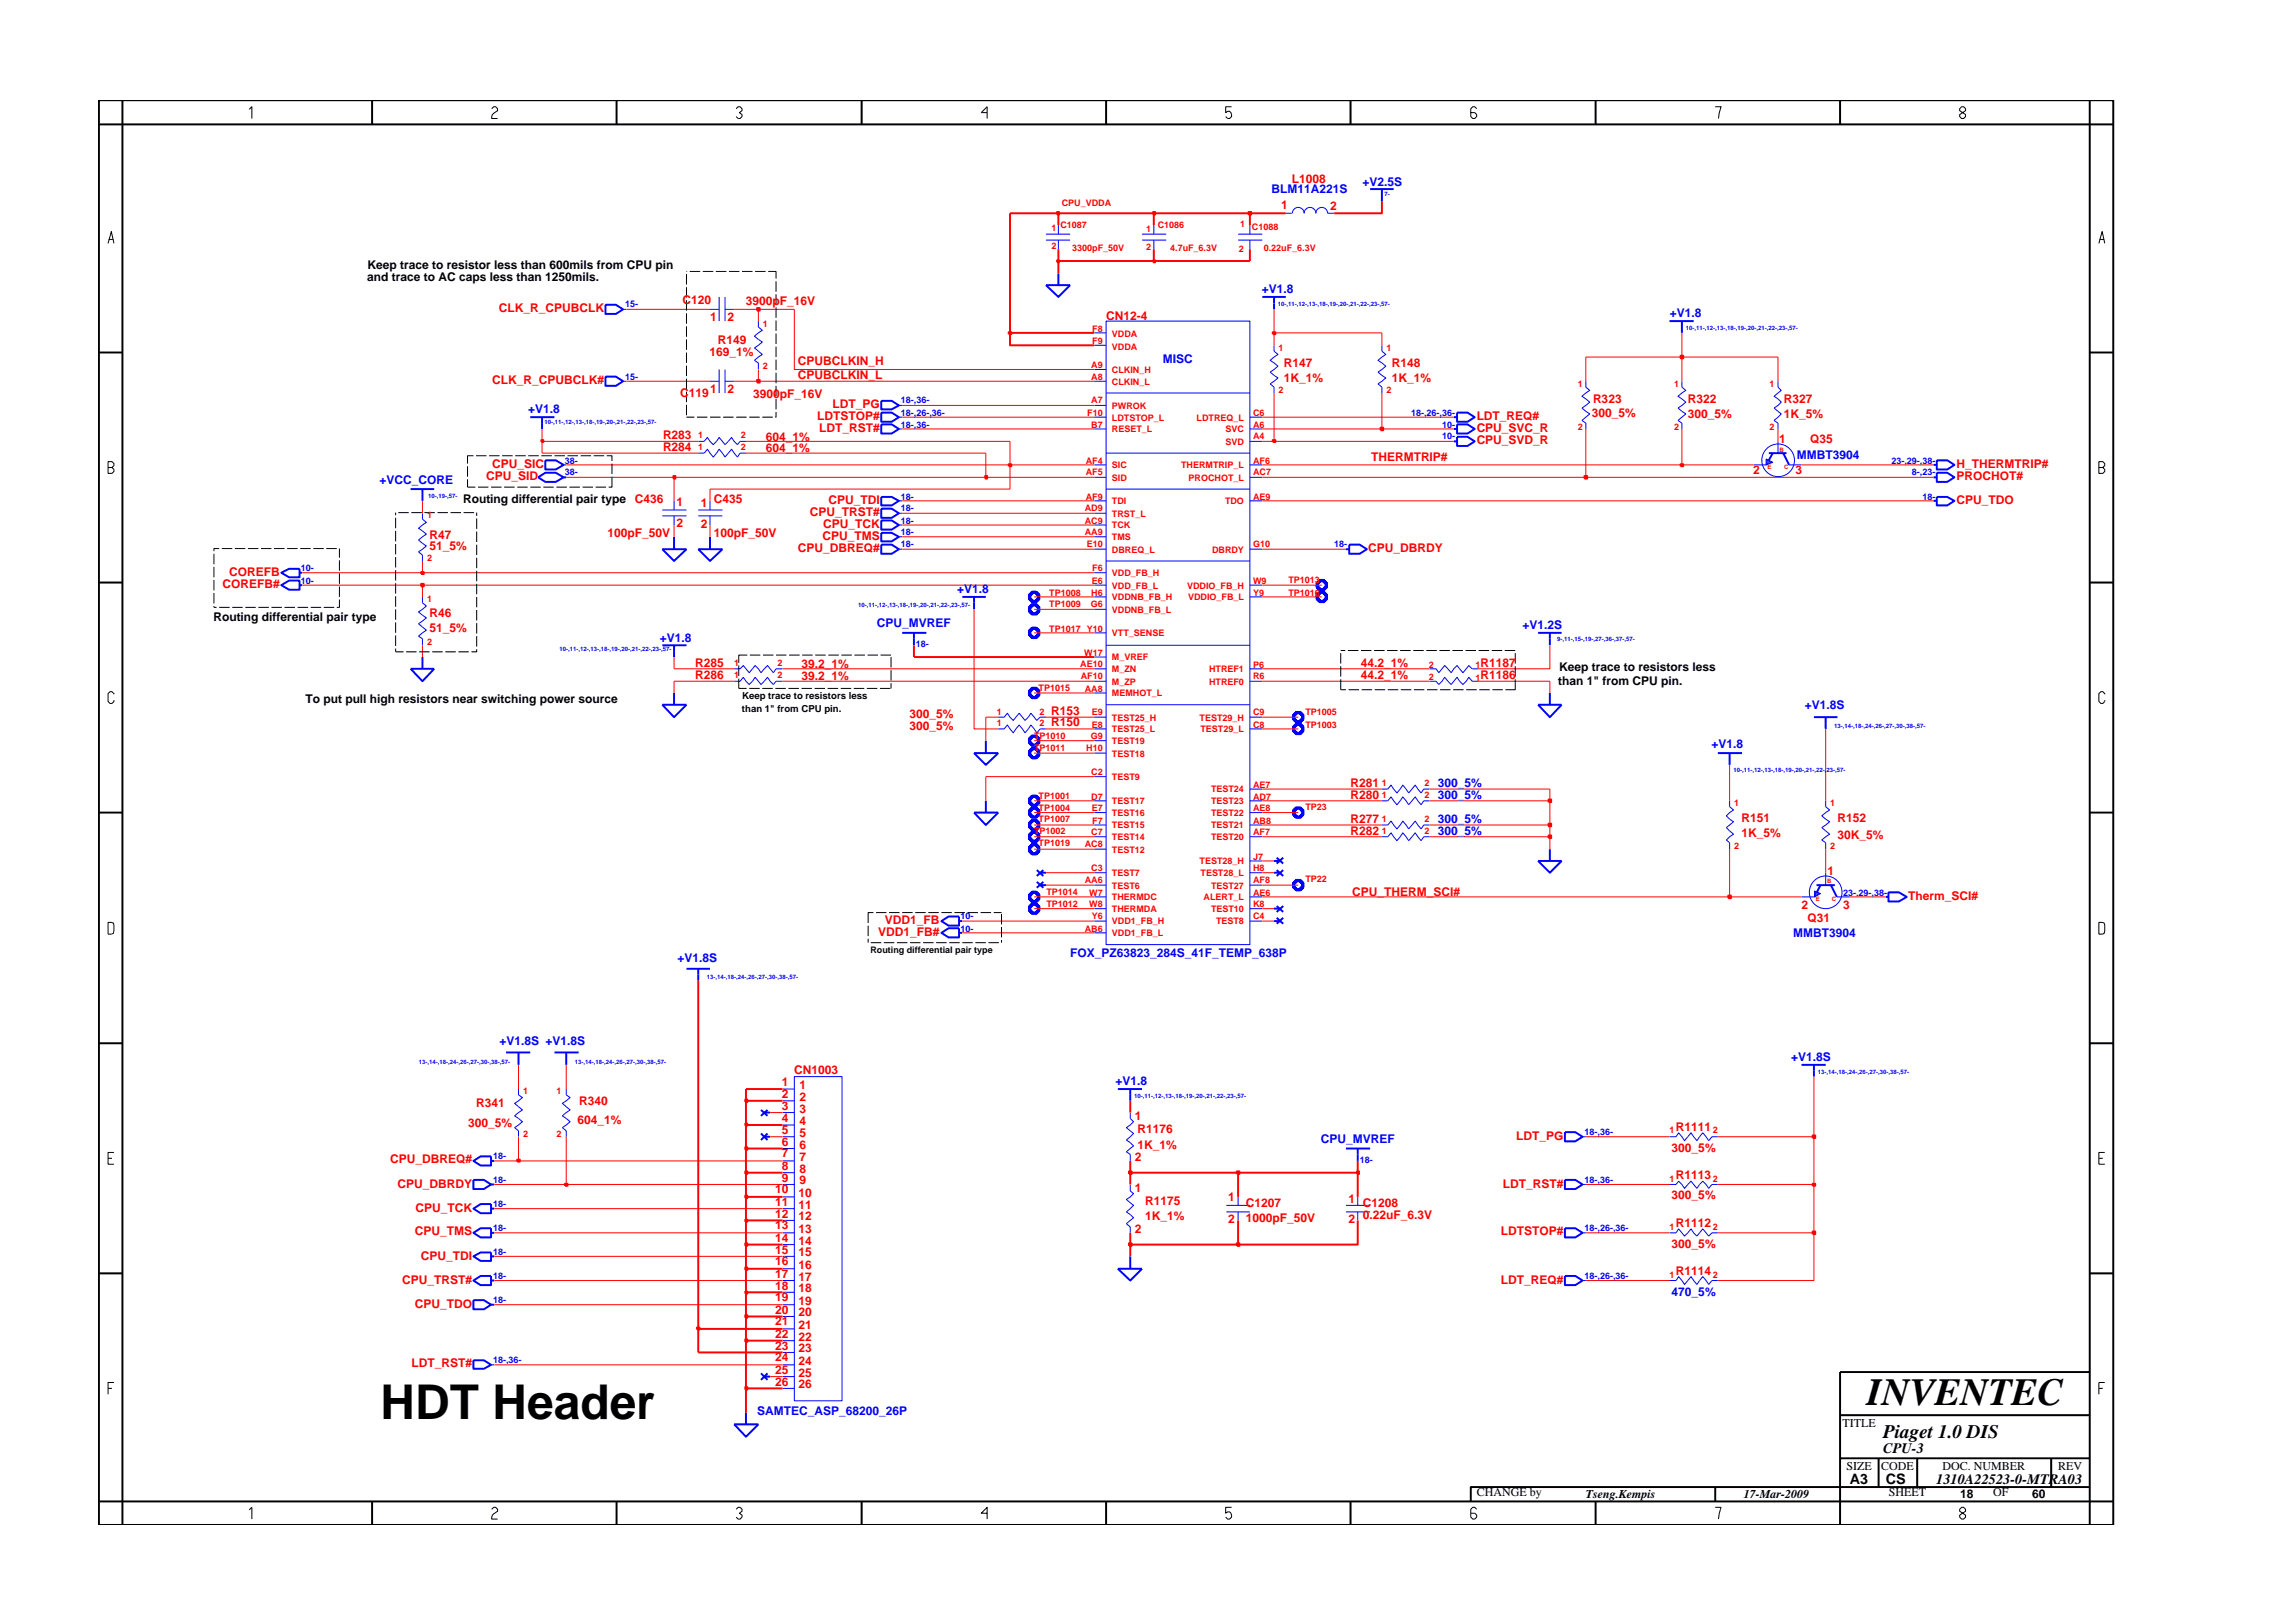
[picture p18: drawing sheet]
<svg xmlns="http://www.w3.org/2000/svg" width="297mm" height="210mm" viewBox="0 0 297 210" stroke-linecap="round" stroke-linejoin="round" font-family="sans-serif">
<defs><g id="words">
<text font-size="6.2" x="49.3" y="183.8">HDT Header</text>
<text font-size="5" x="241.8" y="182">INVENTEC</text>
<text font-size="2.5" x="244" y="186.3">Piaget 1.0 DIS</text>
<g font-size="1.9">
<text x="244" y="188.2">CPU-3</text>
<text x="239.6" y="192.2">A3</text>
<text x="244.3" y="192.3">CS</text>
<text x="250.8" y="192.2">1310A22523-0-MTRA03</text>
</g>
<g font-size="1.6" fill="#f00">
<text x="167.3" y="23.7">L1008</text>
<text x="166" y="27">1</text>
<text x="172.3" y="27.2">2</text>
<text x="64.6" y="40.4">CLK_R_CPUBCLK</text>
<text x="88.4" y="39.4">C120</text>
<text x="92" y="41.6">1</text>
<text x="94.2" y="41.6">2</text>
<text x="96.6" y="39.6">3900pF_16V</text>
<text x="143.3" y="41.4">CN12-4</text>
<text x="91.9" y="46.1">169_1%</text>
<text x="93" y="44.6">R149</text>
<text x="103.3" y="47.3">CPUBCLKIN_H</text>
<text x="166.3" y="47.5">R147</text>
<text x="180.3" y="47.5">R148</text>
<text x="63.8" y="49.8">CLK_R_CPUBCLK#</text>
<text x="88.1" y="51.5">C119</text>
<text x="92" y="50.9">1</text>
<text x="94.2" y="50.9">2</text>
<text x="97.6" y="51.6">3900pF_16V</text>
<text x="103.3" y="49.1">CPUBCLKIN_L</text>
<text x="107.9" y="52.8">LDT_PG</text>
<text x="166.3" y="49.5">1K_1%</text>
<text x="180.3" y="49.5">1K_1%</text>
<text x="206.4" y="52.2">R323</text>
<text x="218.6" y="52.2">R322</text>
<text x="231.1" y="52.2">R327</text>
<text x="85.9" y="58.4">R284</text>
<text x="85.9" y="56.9">R283</text>
<text x="99.2" y="58.6">604_1%</text>
<text x="99.2" y="57.1">604_1%</text>
<text x="105.9" y="54.5">LDTSTOP#</text>
<text x="106.1" y="56">LDT_RST#</text>
<text x="177.6" y="59.7">THERMTRIP#</text>
<text x="191.3" y="54.5">LDT_REQ#</text>
<text x="191.3" y="56">CPU_SVC_R</text>
<text x="191.3" y="57.5">CPU_SVD_R</text>
<text x="206.2" y="54">300_5%</text>
<text x="218.6" y="54.1">300_5%</text>
<text x="230.5" y="57.4">1</text>
<text x="231.1" y="54.1">1K_5%</text>
<text x="234.5" y="57.4">Q35</text>
<text x="63" y="62.2">CPU_SID</text>
<text x="63.7" y="60.6">CPU_SIC</text>
<text x="82.2" y="65.1">C436</text>
<text x="87.6" y="65.6">1</text>
<text x="90.8" y="65.7">1</text>
<text x="92.5" y="65.1">C435</text>
<text x="107.3" y="65.3">CPU_TDI</text>
<text x="227.1" y="61.4">2</text>
<text x="232.6" y="61.4">3</text>
<text x="253.4" y="65.3">CPU_TDO</text>
<text x="253.4" y="62.2">PROCHOT#</text>
<text x="253.4" y="60.6">H_THERMTRIP#</text>
<text x="55.7" y="71.2">51_5%</text>
<text x="55.7" y="69.8">R47</text>
<text x="78.7" y="69.5">100pF_50V</text>
<text x="87.6" y="68.2">2</text>
<text x="90.8" y="68.4">2</text>
<text x="92.5" y="69.5">100pF_50V</text>
<text x="103.4" y="71.5">CPU_DBREQ#</text>
<text x="104.9" y="66.8">CPU_TRST#</text>
<text x="106.6" y="70">CPU_TMS</text>
<text x="106.7" y="68.4">CPU_TCK</text>
<text x="177.2" y="71.5">CPU_DBRDY</text>
<text x="28.8" y="76.2">COREFB#</text>
<text x="29.7" y="74.6">COREFB</text>
<text x="55.7" y="80">R46</text>
<text x="55.7" y="81.9">51_5%</text>
<text x="90" y="88">R286</text>
<text x="90" y="86.5">R285</text>
<text x="103.8" y="88.1">39.2_1%</text>
<text x="103.8" y="86.6">39.2_1%</text>
<text x="176.3" y="86.4">44.2_1%</text>
<text x="176.3" y="87.9">44.2_1%</text>
<text x="191.8" y="86.4">R1187</text>
<text x="191.8" y="87.9">R1186</text>
<text x="117.8" y="94.6">300_5%</text>
<text x="117.8" y="93.1">300_5%</text>
<text x="136.2" y="94.1">R150</text>
<text x="136.2" y="92.6">R153</text>
<text x="175" y="102">R281</text>
<text x="175" y="103.5">R280</text>
<text x="175" y="106.6">R277</text>
<text x="225.6" y="106.5">R151</text>
<text x="238" y="106.5">R152</text>
<text x="175" y="108.2">R282</text>
<text x="225.6" y="108.4">1K_5%</text>
<text x="236.7" y="113.4">1</text>
<text x="238" y="108.7">30K_5%</text>
<text x="114.6" y="119.7">VDD1_FB</text>
<text x="175.2" y="116">CPU_THERM_SCI#</text>
<text x="233.4" y="117.8">2</text>
<text x="234.2" y="119.4">Q31</text>
<text x="238.8" y="117.8">3</text>
<text x="247.2" y="116.6">Therm_SCI#</text>
<text x="113.8" y="121.3">VDD1_FB#</text>
<text x="61.7" y="143.5">R341</text>
<text x="75" y="143.1">R340</text>
<text x="101.3" y="143.8">3</text>
<text x="101.3" y="142.2">2</text>
<text x="101.3" y="140.6">1</text>
<text x="102.9" y="139.1">CN1003</text>
<text x="103.6" y="142.6">2</text>
<text x="103.6" y="141.1">1</text>
<text x="60.6" y="146">300_5%</text>
<text x="74.8" y="145.7">604_1%</text>
<text x="101.3" y="145.3">4</text>
<text x="101.3" y="146.9">5</text>
<text x="101.3" y="148.4">6</text>
<text x="101.3" y="149.9">7</text>
<text x="103.6" y="144.1">3</text>
<text x="103.6" y="145.7">4</text>
<text x="103.6" y="147.3">5</text>
<text x="103.6" y="148.8">6</text>
<text x="147" y="145.1">1</text>
<text x="147.3" y="148.8">1K_1%</text>
<text x="147.3" y="146.8">R1176</text>
<text x="196.4" y="147.7">LDT_PG</text>
<text x="216.5" y="149.2">300_5%</text>
<text x="217.1" y="146.5">R1111</text>
<text x="50.5" y="150.7">CPU_DBREQ#</text>
<text x="51.5" y="153.9">CPU_DBRDY</text>
<text x="100.4" y="154.6">10</text>
<text x="101.3" y="151.6">8</text>
<text x="101.3" y="153.1">9</text>
<text x="103.5" y="155.1">10</text>
<text x="103.6" y="150.4">7</text>
<text x="103.6" y="151.9">8</text>
<text x="103.6" y="153.4">9</text>
<text x="147" y="150.4">2</text>
<text x="147" y="154.4">1</text>
<text x="159.1" y="155.6">1</text>
<text x="174.7" y="155.8">1</text>
<text x="194.7" y="153.9">LDT_RST#</text>
<text x="216.5" y="155.4">300_5%</text>
<text x="217.1" y="152.7">R1113</text>
<text x="53.7" y="160">CPU_TMS</text>
<text x="53.8" y="157">CPU_TCK</text>
<text x="100.4" y="156.2">11</text>
<text x="100.4" y="157.7">12</text>
<text x="100.4" y="159.3">13</text>
<text x="100.4" y="160.9">14</text>
<text x="103.5" y="156.6">11</text>
<text x="103.5" y="158.1">12</text>
<text x="103.5" y="159.7">13</text>
<text x="103.5" y="161.2">14</text>
<text x="147" y="159.7">2</text>
<text x="148.4" y="156.2">R1175</text>
<text x="148.4" y="158.1">1K_1%</text>
<text x="159.1" y="158.4">2</text>
<text x="161.4" y="158.2">1000pF_50V</text>
<text x="161.4" y="156.3">C1207</text>
<text x="174.7" y="158.5">2</text>
<text x="176.6" y="157.9">0.22uF_6.3V</text>
<text x="176.6" y="156.3">C1208</text>
<text x="194.4" y="160">LDTSTOP#</text>
<text x="216.5" y="161.7">300_5%</text>
<text x="217.1" y="158.9">R1112</text>
<text x="52.1" y="166.3">CPU_TRST#</text>
<text x="54.5" y="163.2">CPU_TDI</text>
<text x="100.4" y="162.4">15</text>
<text x="100.4" y="163.9">16</text>
<text x="100.4" y="165.5">17</text>
<text x="100.4" y="167.1">18</text>
<text x="103.5" y="162.8">15</text>
<text x="103.5" y="164.4">16</text>
<text x="103.5" y="165.9">17</text>
<text x="103.5" y="167.4">18</text>
<text x="194.4" y="166.3">LDT_REQ#</text>
<text x="217.1" y="165.1">R1114</text>
<text x="53.7" y="169.4">CPU_TDO</text>
<text x="100.4" y="168.6">19</text>
<text x="100.4" y="170.2">20</text>
<text x="100.4" y="171.7">21</text>
<text x="100.4" y="173.3">22</text>
<text x="103.5" y="170.5">20</text>
<text x="103.5" y="172.2">21</text>
<text x="103.5" y="173.7">22</text>
<text x="103.5" y="169">19</text>
<text x="53.3" y="177.1">LDT_RST#</text>
<text x="100.4" y="179.5">26</text>
<text x="100.4" y="174.8">23</text>
<text x="100.4" y="176.4">24</text>
<text x="100.4" y="178">25</text>
<text x="103.5" y="179.9">26</text>
<text x="103.5" y="175.2">23</text>
<text x="103.5" y="176.8">24</text>
<text x="103.5" y="178.3">25</text>
</g>
<g font-size="1.6" fill="#00f">
<text x="164.7" y="25.1">BLM11A221S</text>
<text x="176.5" y="24.1">+V2.5S</text>
<text x="163.5" y="37.9">+V1.8</text>
<text x="216.3" y="41.1">+V1.8</text>
<text x="150.7" y="47">MISC</text>
<text x="68.4" y="53.5">+V1.8</text>
<text x="232.8" y="59.5">MMBT3904</text>
<text x="49.2" y="62.7">+VCC_CORE</text>
<text x="124" y="76.8">+V1.8</text>
<text x="85.5" y="83.2">+V1.8</text>
<text x="113.6" y="81.2">CPU_MVREF</text>
<text x="197.2" y="81.5">+V1.2S</text>
<text x="233.8" y="91.9">+V1.8S</text>
<text x="186.2" y="102">300_5%</text>
<text x="221.7" y="97">+V1.8</text>
<text x="186.2" y="103.5">300_5%</text>
<text x="186.2" y="106.6">300_5%</text>
<text x="186.2" y="108.2">300_5%</text>
<text x="87.8" y="124.6">+V1.8S</text>
<text x="138.6" y="124">FOX_PZ63823_284S_41F_TEMP_638P</text>
<text x="232.3" y="121.4">MMBT3904</text>
<text x="64.7" y="135.4">+V1.8S +V1.8S</text>
<text x="232" y="137.4">+V1.8S</text>
<text x="144.5" y="140.6">+V1.8</text>
<text x="171.1" y="148">CPU_MVREF</text>
<text x="216.5" y="167.8">470_5%</text>
<text x="98.1" y="183.2">SAMTEC_ASP_68200_26P</text>
</g>
<g font-size="1.6">
<text x="47.6" y="34.8">Keep trace to resistor less than 600mils from CPU pin</text>
<text x="47.6" y="36.3">and trace to AC caps less than 1250mils.</text>
<text x="60" y="65.2">Routing differential pair type</text>
<text x="27.6" y="80.5">Routing differential pair type</text>
<text x="201.9" y="88.7">than 1&quot; from CPU pin.</text>
<text x="202" y="87">Keep trace to resistors less</text>
<text x="39.6" y="91">To put pull high resistors near switching power source</text>
<text x="238.7" y="184.8">TITLE</text>
<text x="239.2" y="190.4">SIZE</text>
<text x="243.7" y="190.4">CODE</text>
<text x="251.6" y="190.4">DOC. NUMBER</text>
<text x="266.6" y="190.4">REV</text>
<text x="191.3" y="193.9">CHANGE by</text>
<text x="205.4" y="194.1">Tseng.Kempis</text>
<text x="225.9" y="194.1">17-Mar-2009</text>
<text x="244.7" y="193.9">SHEET</text>
<text x="253.9" y="194.1">18</text>
<text x="258.2" y="193.9">OF</text>
<text x="263.3" y="194.1">60</text>
</g>
<g font-size="1.2" fill="#f00">
<text x="136.2" y="29.9">1</text>
<text x="137.4" y="29.5">C1087</text>
<text x="137.5" y="26.7">CPU_VDDA</text>
<text x="150" y="29.5">C1086</text>
<text x="160.7" y="29.4">1</text>
<text x="162.2" y="29.7">C1088</text>
<text x="136.2" y="32.3">2</text>
<text x="138.9" y="32.5">3300pF_50V</text>
<text x="148.5" y="30">1</text>
<text x="148.5" y="32.4">2</text>
<text x="151.6" y="32.5">4.7uF_6.3V</text>
<text x="160.5" y="32.7">2</text>
<text x="163.7" y="32.5">0.22uF_6.3V</text>
<text x="98.8" y="47.9">2</text>
<text x="98.8" y="42.3">1</text>
<text x="141.4" y="47.6">A9</text>
<text x="141.5" y="43">F8</text>
<text x="141.5" y="44.6">F9</text>
<text x="144" y="43.7">VDDA</text>
<text x="144" y="45.3">VDDA</text>
<text x="165.6" y="45.4">1</text>
<text x="179.6" y="45.4">1</text>
<text x="140.9" y="53.9">F10</text>
<text x="141.4" y="49.2">A8</text>
<text x="141.4" y="52.3">A7</text>
<text x="144" y="49.8">CLKIN_L</text>
<text x="144" y="48.3">CLKIN_H</text>
<text x="144" y="53">PWROK</text>
<text x="162.3" y="53.9">C6</text>
<text x="165.6" y="50.9">2</text>
<text x="179.6" y="50.9">2</text>
<text x="204.4" y="50.2">1</text>
<text x="216.9" y="50.2">1</text>
<text x="229.2" y="50.2">1</text>
<text x="90.5" y="58.3">1</text>
<text x="90.5" y="56.8">1</text>
<text x="96" y="58.3">2</text>
<text x="96" y="56.8">2</text>
<text x="141.4" y="55.4">B7</text>
<text x="144" y="54.5">LDTSTOP_L</text>
<text x="144" y="56">RESET_L</text>
<text x="155" y="54.5">LDTREQ_L</text>
<text x="158.8" y="56">SVC</text>
<text x="158.8" y="57.6">SVD</text>
<text x="162.3" y="55.4">A6</text>
<text x="162.3" y="56.9">A4</text>
<text x="204.4" y="55.7">2</text>
<text x="216.9" y="55.7">2</text>
<text x="229.2" y="55.7">2</text>
<text x="140.7" y="64.7">AF9</text>
<text x="140.7" y="60.1">AF4</text>
<text x="140.7" y="61.6">AF5</text>
<text x="144" y="65.3">TDI</text>
<text x="144" y="60.7">SIC</text>
<text x="144" y="62.3">SID</text>
<text x="153" y="60.7">THERMTRIP_L</text>
<text x="154" y="62.3">PROCHOT_L</text>
<text x="158.7" y="65.3">TDO</text>
<text x="162.3" y="60.1">AF6</text>
<text x="162.3" y="64.7">AE9</text>
<text x="162.3" y="61.6">AC7</text>
<text x="55.3" y="67.1">1</text>
<text x="140.5" y="69.4">AA9</text>
<text x="140.5" y="66.2">AD9</text>
<text x="140.5" y="67.8">AC9</text>
<text x="140.8" y="70.9">E10</text>
<text x="144" y="71.6">DBREQ_L</text>
<text x="144" y="68.5">TCK</text>
<text x="144" y="70">TMS</text>
<text x="144" y="66.9">TRST_L</text>
<text x="157" y="71.6">DBRDY</text>
<text x="162.3" y="70.9">G10</text>
<text x="55.3" y="72.7">2</text>
<text x="135.9" y="77.2">TP1008</text>
<text x="141.4" y="77.2">H6</text>
<text x="141.4" y="75.6">E6</text>
<text x="141.5" y="74">F6</text>
<text x="144" y="77.8">VDDNB_FB_H</text>
<text x="144" y="74.6">VDD_FB_H</text>
<text x="144" y="76.2">VDD_FB_L</text>
<text x="153.8" y="76.2">VDDIO_FB_H</text>
<text x="153.9" y="77.8">VDDIO_FB_L</text>
<text x="162.3" y="75.6">W9</text>
<text x="162.3" y="77.2">Y9</text>
<text x="166.9" y="75.6">TP1013</text>
<text x="166.9" y="77.2">TP1016</text>
<text x="55.3" y="78">1</text>
<text x="55.3" y="83.6">2</text>
<text x="135.9" y="78.7">TP1009</text>
<text x="135.9" y="81.8">TP1017 Y10</text>
<text x="141.3" y="78.7">G6</text>
<text x="144" y="79.4">VDDNB_FB_L</text>
<text x="144" y="82.4">VTT_SENSE</text>
<text x="95.1" y="87.8">1</text>
<text x="95.1" y="86.3">1</text>
<text x="100.7" y="87.8">2</text>
<text x="100.7" y="86.3">2</text>
<text x="134.5" y="89.5">TP1015</text>
<text x="139.9" y="86.5">AE10</text>
<text x="140" y="88">AF10</text>
<text x="140.5" y="84.9">W17</text>
<text x="140.5" y="89.6">AA8</text>
<text x="144" y="85.6">M_VREF</text>
<text x="144" y="87.1">M_ZN</text>
<text x="144" y="88.7">M_ZP</text>
<text x="156.6" y="88.7">HTREF0</text>
<text x="156.6" y="87.1">HTREF1</text>
<text x="162.3" y="88">R6</text>
<text x="162.3" y="86.5">P6</text>
<text x="185.1" y="88.1">2</text>
<text x="185.1" y="86.6">2</text>
<text x="191.2" y="88.2">1</text>
<text x="191.2" y="86.6">1</text>
<text x="129.1" y="94.1">1</text>
<text x="129.1" y="92.6">1</text>
<text x="134" y="95.8">TP1010</text>
<text x="134.7" y="94.1">2</text>
<text x="134.7" y="92.6">2</text>
<text x="141.3" y="95.8">G9</text>
<text x="141.4" y="92.7">E9</text>
<text x="141.4" y="94.3">E8</text>
<text x="144" y="90.2">MEMHOT_L</text>
<text x="144" y="93.3">TEST25_H</text>
<text x="144" y="94.9">TEST25_L</text>
<text x="155.4" y="93.3">TEST29_H</text>
<text x="155.5" y="94.9">TEST29_L</text>
<text x="162.3" y="94.3">C8</text>
<text x="162.3" y="92.7">C9</text>
<text x="169.1" y="94.3">TP1003</text>
<text x="169.1" y="92.7">TP1005</text>
<text x="134" y="97.3">TP1011</text>
<text x="140.7" y="97.3">H10</text>
<text x="141.4" y="100.4">C2</text>
<text x="144" y="101.1">TEST9</text>
<text x="144" y="98">TEST18</text>
<text x="144" y="96.4">TEST19</text>
<text x="179" y="101.8">1</text>
<text x="184.5" y="101.8">2</text>
<text x="134.5" y="103.5">TP1001</text>
<text x="134.5" y="106.5">TP1007</text>
<text x="134.5" y="105.1">TP1004</text>
<text x="141.4" y="103.6">D7</text>
<text x="141.4" y="105.1">E7</text>
<text x="141.5" y="106.7">F7</text>
<text x="144" y="107.3">TEST15</text>
<text x="144" y="105.7">TEST16</text>
<text x="144" y="104.2">TEST17</text>
<text x="156.9" y="107.3">TEST21</text>
<text x="156.9" y="105.7">TEST22</text>
<text x="156.9" y="104.2">TEST23</text>
<text x="156.9" y="102.7">TEST24</text>
<text x="162.3" y="106.7">AB8</text>
<text x="162.3" y="105.1">AE8</text>
<text x="162.3" y="103.6">AD7</text>
<text x="162.3" y="102.1">AE7</text>
<text x="169.1" y="104.9">TP23</text>
<text x="179" y="103.4">1</text>
<text x="179" y="106.5">1</text>
<text x="184.5" y="103.4">2</text>
<text x="184.5" y="106.5">2</text>
<text x="224.6" y="104.5">1</text>
<text x="237.1" y="104.5">1</text>
<text x="134" y="108.1">TP1002</text>
<text x="134.5" y="109.6">TP1019</text>
<text x="140.5" y="109.8">AC8</text>
<text x="141.4" y="112.9">C3</text>
<text x="141.4" y="108.2">C7</text>
<text x="144" y="113.5">TEST7</text>
<text x="144" y="108.8">TEST14</text>
<text x="144" y="110.4">TEST12</text>
<text x="155.4" y="112">TEST28_H</text>
<text x="155.5" y="113.5">TEST28_L</text>
<text x="156.9" y="108.8">TEST20</text>
<text x="162.3" y="111.4">J7</text>
<text x="162.3" y="112.9">H8</text>
<text x="162.3" y="108.2">AF7</text>
<text x="179" y="108.1">1</text>
<text x="184.5" y="108.1">2</text>
<text x="224.6" y="110">2</text>
<text x="237.1" y="110">2</text>
<text x="135.6" y="115.9">TP1014</text>
<text x="135.6" y="117.5">TP1012</text>
<text x="140.5" y="114.4">AA6</text>
<text x="141.1" y="117.5">W8</text>
<text x="141.1" y="116">W7</text>
<text x="141.4" y="119.1">Y6</text>
<text x="144" y="118.2">THERMDA</text>
<text x="144" y="116.6">THERMDC</text>
<text x="144" y="119.8">VDD1_FB_H</text>
<text x="144" y="115.1">TEST6</text>
<text x="155.9" y="116.6">ALERT_L</text>
<text x="156.9" y="115.1">TEST27</text>
<text x="156.9" y="118.2">TEST10</text>
<text x="157.5" y="119.8">TEST8</text>
<text x="162.3" y="116">AE6</text>
<text x="162.3" y="119.1">C4</text>
<text x="162.3" y="114.4">AF8</text>
<text x="162.3" y="117.5">K8</text>
<text x="169.1" y="114.2">TP22</text>
<text x="140.5" y="120.7">AB6</text>
<text x="144" y="121.3">VDD1_FB_L</text>
<text x="67.8" y="141.7">1</text>
<text x="72.1" y="141.7">1</text>
<text x="67.8" y="147.3">2</text>
<text x="72.1" y="147.3">2</text>
<text x="216.3" y="146.8">1</text>
<text x="221.9" y="146.8">2</text>
<text x="216.3" y="153.1">1</text>
<text x="221.9" y="153.1">2</text>
<text x="216.3" y="159.3">1</text>
<text x="221.9" y="159.3">2</text>
<text x="216.3" y="165.6">1</text>
<text x="221.9" y="165.6">2</text>
</g>
<g font-size="1.2" fill="#00f">
<text x="81" y="39.8">15-</text>
<text x="81" y="49.2">15-</text>
<text x="116.7" y="53.9">18-,26-,36-</text>
<text x="116.7" y="52.3">18-,36-</text>
<text x="182.8" y="53.9">18-,26-,36-</text>
<text x="116.7" y="55.4">18-,36-</text>
<text x="186.8" y="55.4">10-</text>
<text x="186.8" y="56.9">10-</text>
<text x="73.2" y="60.1">38-</text>
<text x="73.2" y="61.6">38-</text>
<text x="116.7" y="64.7">18-</text>
<text x="245" y="60.1">23-,29-,38-</text>
<text x="247.7" y="61.6">8-,23-</text>
<text x="249" y="64.7">18-</text>
<text x="116.7" y="70.9">18-</text>
<text x="116.7" y="67.8">18-</text>
<text x="116.7" y="69.4">18-</text>
<text x="116.7" y="66.2">18-</text>
<text x="172.8" y="70.9">18-</text>
<text x="39" y="74">10-</text>
<text x="39" y="75.6">10-</text>
<text x="118.6" y="83.9">18-</text>
<text x="124.4" y="119.1">10-</text>
<text x="238.8" y="116">23-,29-,38-</text>
<text x="124.4" y="120.7">10-</text>
<text x="205.3" y="147.1">18-,36-</text>
<text x="63.9" y="150.1">18-</text>
<text x="63.9" y="153.3">18-</text>
<text x="176.1" y="150.7">18-</text>
<text x="205.3" y="153.3">18-,36-</text>
<text x="63.9" y="159.5">18-</text>
<text x="63.9" y="156.4">18-</text>
<text x="205.3" y="159.5">18-,26-,36-</text>
<text x="63.9" y="162.6">18-</text>
<text x="63.9" y="165.7">18-</text>
<text x="205.3" y="165.7">18-,26-,36-</text>
<text x="63.9" y="168.9">18-</text>
<text x="63.9" y="176.6">18-,36-</text>
</g>
<g font-size="1.2">
<text x="96.1" y="92.3">than 1&quot; from CPU pin.</text>
<text x="96.1" y="90.5">Keep trace to resistors less</text>
<text x="112.7" y="123.5">Routing differential pair type</text>
</g>
<g font-size=".8" fill="#00f">
<text x="179.4" y="25.3">7-</text>
<text x="165.6" y="39.7">10-,11-,12-,13-,18-,19-,20-,21-,22-,23-,57-</text>
<text x="218.4" y="42.8">10-,11-,12-,13-,18-,19-,20-,21-,22-,23-,57-</text>
<text x="70.6" y="54.9">10-,11-,12-,13-,18-,19-,20-,21-,22-,23-,57-</text>
<text x="55.5" y="64.5">10-,19-,57-</text>
<text x="111.2" y="78.6">10-,11-,12-,13-,18-,19-,20-,21-,22-,23-,57-</text>
<text x="201.7" y="83.1">9-,11-,15-,19-,27-,36-,37-,57-</text>
<text x="72.5" y="84.4">10-,11-,12-,13-,18-,19-,20-,21-,22-,23-,57-</text>
<text x="237.6" y="94.3">13-,14-,18-,24-,26-,27-,30-,38-,57-</text>
<text x="224.6" y="100">10-,11-,12-,13-,18-,19-,20-,21-,22-,23-,57-</text>
<text x="91.6" y="126.9">13-,14-,18-,24-,26-,27-,30-,38-,57-</text>
<text x="54.2" y="137.8">13-,14-,18-,24-,26-,27-,30-,38-,57-</text>
<text x="74.5" y="137.8">13-,14-,18-,24-,26-,27-,30-,38-,57-</text>
<text x="146.9" y="142.3">10-,11-,12-,13-,18-,19-,20-,21-,22-,23-,57-</text>
<text x="235.5" y="139.1">13-,14-,18-,24-,26-,27-,30-,38-,57-</text>
</g>
<g font-size=".8" fill="#f00">
<text x="230.5" y="58.5">B</text>
<text x="229" y="60.8">E</text>
<text x="231.1" y="60.8">C</text>
<text x="235.2" y="116.8">E</text>
<text x="236.7" y="114.4">B</text>
<text x="237.3" y="116.8">C</text>
</g>
</g></defs>
<g fill="none" stroke="#00f" stroke-width=".13">
<path d="M80.7 40.1h.4M92 49.4h1.2M93.2 47.9v3M93.9 49.4h1.2M93.9 47.9v3M54.7 66.5v.8l.5 .4-1 .7 1 .8-1 .8 1 .7-1 .8 .5 .4v.8M116.4 69.5h.5M129.3 94.4h.8l.4-.5 .8 1 .7-1 .8 1 .7-1 .8 1 .4-.5h.8M179 103.7h.8l.4-.5 .8 1.1 .7-1.1 .8 1.1 .8-1.1 .8 1.1 .3-.6h.8M237.9 116.2h1.7"/>
<circle cx="236.5" cy="115.6" r="2.12"/>
</g>
<g fill="none" stroke="#00f" stroke-width=".25">
<path d="M78.4 39.5h1.4l.9 .6-.9 .6h-1.4zM68.7 54h3.1M70.2 54v1.6M250.9 59.6h1.4l.9 .6-.9 .6h-1.4zM114.2 69h1.3l.9 .5-.9 .6h-1.3zM250.5 60.2h.4M116.9 82h3.1M118.4 82v1.6M235 92.9h3M236.5 92.9v1.5M121.9 119.3l1-.6h1.3v1.2h-1.3zM124.2 119.3h.5"/>
<path d="M235.3 114.7h2.4M235.8 114.7l-.7 1.5M237.2 114.7l.7 1.5M121.9 120.8l1-.5h1.3v1.1h-1.3zM124.2 120.8h.5M233.4 138h3.1M235 138v1.5M61.3 159.7l1-.6h1.3v1.2h-1.3zM63.6 159.7h.4M61.3 168.4h1.4l.9 .6-.9 .6h-1.4zM63.6 169h.4"/>
</g>
<path d="M133.5 76.9l.2-.2h.5l.4 .4v.5l-.4 .3h-.5l-.3-.3v-.5zM133.5 95.5l.2-.1h.5l.4 .3v.5l-.4 .3h-.5l-.3-.3v-.5zM133.5 97.1l.2-.1h.5l.4 .3v.5l-.4 .4h-.5l-.3-.4v-.5zM167.8 114.2l.1-.1h.5l.4 .3v.5l-.4 .4h-.5l-.3-.4v-.5z" fill="none" stroke="#00f" stroke-width=".42"/>
<path d="M235.1 115.4l.7 .4-.7 .4z" fill="#3c3cc8"/>
<g fill="none" stroke="#00f" stroke-width=".13">
<path d="M93.2 38.5v3.1M93.9 38.5v3.1M92 40.1h1.2M93.9 40.1h1.2M116.4 52.5h.5M116.4 55.6h.5M205.4 49.4v.8l.5 .4-1 .7 1 .8-1 .8 1 .7-1 .9 .5 .3v.8M230.3 49.4v.8l.4 .4-.9 .7 .9 .8-.9 .8 .9 .7-.9 .9 .5 .3v.8M116.4 71.1h.5M116.4 68h.5M231.8 60.2h1.6M129.3 92.9h.8l.4-.5 .8 .9 .7-.9 .8 .9 .7-.9 .8 .9 .4-.4h.8"/>
<path d="M185.2 88.3h.8l.4 .4 .7-1 .9 1 .8-1 .7 1 .8-1 .4 .6h.8M233.4 116.2h1.7M235.1 115.4l.7 .4-.7 .4zM236.5 113.1v1.6M146.4 153.4v.9l.4 .3-.9 .8 .9 .8-.9 .8 .9 .8-.9 .7 .5 .4v.8M216.3 159.7h.8l.4-.5 .7 .9 .9-.9 .7 .9 .8-.9 .7 .9 .5-.4h.7M205 165.9h.4"/>
<circle cx="230.3" cy="59.6" r="2.12"/>
</g>
<g fill="none" stroke="#00f" stroke-width=".25">
<path d="M114.2 55h1.3l.9 .6-.9 .6h-1.3zM114.2 51.9h1.3l.9 .6-.9 .5h-1.3zM229.1 58.7h2.3M229.6 58.7l-.8 1.5M231 58.7l.8 1.5M69.7 61.8l.9-.6h1.4l1 .6-1 .6h-1.4zM73 61.8h.3M90.5 71.1h3.1l-1.6 1.6zM92 69.5v1.6M114.2 70.6h1.3l.9 .5-.9 .6h-1.3zM114.2 67.4h1.3l.9 .6-.9 .6h-1.3zM124.7 77.3h3"/>
<path d="M126.2 77.3v1.6M250.5 61.8h.4M250.9 61.2h1.4l.9 .6-.9 .6h-1.4zM244.3 116.2h.3M244.6 115.6h1.4l1 .6-1 .6h-1.4zM144.8 164.4h3.1l-1.5 1.5zM146.4 162.8v1.6M202.7 165.3h1.4l.9 .6-.9 .6h-1.4z"/>
</g>
<path d="M167.8 104.8l.1-.1h.5l.4 .3v.5l-.4 .4h-.5l-.3-.4v-.5z" fill="none" stroke="#00f" stroke-width=".42"/>
<path d="M228.8 59.5l.8 .4-.8 .3z" fill="#3c3cc8"/>
<g fill="none" stroke="#00f" stroke-width=".13">
<path d="M135.5 31.1h3.1M135.5 30.3h3.1M137.1 29.2v1.1M137.1 31.1v1.2M147.9 30.3h3.2M147.9 31.1h3.2M149.5 29.2v1.1M149.5 31.1v1.2M160.4 30.3h3.1M160.4 31.1h3.1M161.9 29.2v1.1M161.9 31.1v1.2"/>
<path d="M166.6 27.6h.7M167.4 27.6a.76 .76 0 0 1 .8-.7 .76 .76 0 0 1 .7 .7 .76 .76 0 0 1 .8-.7 .76 .76 0 0 1 .8 .7 .76 .76 0 0 1 .7-.7 .76 .76 0 0 1 .8 .7h.8M80.7 49.4h.4M90.5 57.2h.7l.4-.5 .8 .9 .8-.9 .7 .9 .9-.9 .7 .9 .4-.4h.7M90.5 58.7h.7l.4-.5 .8 1 .8-1 .7 1 .9-1 .7 1 .4-.5h.7M98.2 41.6v.8l.5 .4-1 .7 1 .8-1 .8 1 .8-1 .8 .5 .3v.9M116.4 54h.5M141.8 47.9h1.5M141.8 52.5h1.5M141.8 55.6h1.5M141.8 43.1h1.5M141.8 54h1.5"/>
<path d="M141.8 44.7h1.5M141.8 49.4h1.5M143.3 50.9h18.6M143.3 41.6h18.6v80.8h-18.6zM143.3 58.7h18.6M161.9 55.6h1.6M161.9 57.2h1.6M161.9 54h1.6M165 44.7v.8l.6 .4-1.1 .8 1.1 .7-1.1 .8 1.1 .8-1.1 .7 .5 .5v.7M179 44.7v.8l.5 .4-1 .8 1 .7-1 .8 1 .8-1 .7 .5 .5v.7M217.9 49.4v.8l.5 .4-1 .7 1 .8-1 .8 1 .7-1 .9 .5 .3v.8M228.8 59.5l.8 .4-.8 .3z"/>
<path d="M230.3 57.2v1.5M54.7 77.3v.8l.5 .4-1 .8 1 .7-1 .8 1 .8-1 .8 .5 .3v.9M73 60.2h.3M85.8 66.1h3.1M85.8 66.8h3.1M87.3 64.9v1.2M87.3 66.8v1.2M90.5 66.1h3.1M90.5 66.8h3.1M92 64.9v1.2M92 66.8v1.2M116.4 66.5h.5"/>
<path d="M116.4 64.9h.5M141.8 66.5h1.5M141.8 61.8h1.5M141.8 69.5h1.5M141.8 74.2h1.5M141.8 78.9h1.5M141.8 60.2h1.5M141.8 64.9h1.5M141.8 68h1.5M141.8 71.1h1.5M141.8 75.8h1.5M141.8 77.3h1.5"/>
<path d="M143.3 63.4h18.6M143.3 72.7h18.6M161.9 60.2h1.6M161.9 64.9h1.6M161.9 75.8h1.6M161.9 61.8h1.6M161.9 71.1h1.6M161.9 77.3h1.6M227.2 60.2h1.6M95.1 86.6h.8l.4-.4 .8 1 .7-1 .8 1 .8-1 .8 1 .3-.6h.9M95.1 88.3h.8l.4-.6 .8 1 .7-1 .8 1 .8-1 .8 1 .3-.4h.9M141.8 86.6h1.5"/>
<path d="M141.8 82h1.5M141.8 92.9h1.5M141.8 96h1.5M141.8 88.3h1.5M141.8 85.1h1.5M141.8 94.4h1.5M141.8 97.6h1.5M141.8 89.8h1.5M143.3 83.6h18.6M143.3 91.3h18.6M161.9 86.6h1.6M161.9 92.9h1.6"/>
<path d="M161.9 88.3h1.6M161.9 94.4h1.6M185.2 86.6h.8l.4 .6 .7-1 .9 1 .8-1 .7 1 .8-1 .4 .4h.8M141.8 100.6h1.5M141.8 105.3h1.5M141.8 108.4h1.5M141.8 113.1h1.5M141.8 116.2h1.5M141.8 119.3h1.5M141.8 106.9h1.5M141.8 103.7h1.5M141.8 110h1.5"/>
<path d="M141.8 114.7h1.5M141.8 117.7h1.5M161.9 105.3h1.6M161.9 108.4h1.6M161.9 113.1h1.6M161.9 116.2h1.6M161.9 119.3h1.6M161.9 102.2h1.6M161.9 106.9h1.6M161.9 103.7h1.6M161.9 114.7h1.6M161.9 117.7h1.6"/>
<path d="M161.9 111.5h1.6M179 106.9h.8l.4-.5 .8 1 .7-1 .8 1 .8-1 .8 1 .3-.5h.8M179 102.2h.8l.4-.5 .8 1 .7-1 .8 1 .8-1 .8 1 .3-.5h.8M179 108.4h.8l.4-.5 .8 1 .7-1 .8 1 .8-1 .8 1 .3-.5h.8M224.1 103.7v.8l.5 .4-1 .8 1 .8-1 .7 1 .9-1 .7 .5 .4v.8M236.5 103.7v.8l.5 .4-1 .8 1 .8-1 .7 1 .9-1 .7 .5 .4v.8M102.9 139.5h6.2v42h-6.2zM141.8 120.8h1.5M67.2 141.1v.7l.5 .4-1 .7 1 .9-1 .8 1 .7-1 .8 .5 .4v.8M73.3 141.1v.7l.6 .4-1.1 .7 1.1 .9-1.1 .8 1.1 .7-1.1 .8 .5 .4v.8M101.4 142.6h1.5M101.4 145.7h1.5"/>
<path d="M101.4 148.8h1.5M101.4 151.9h1.5M101.4 155.1h1.5M101.4 158.1h1.5M101.4 147.3h1.5M101.4 153.4h1.5M101.4 159.7h1.5M101.4 141.1h1.5M101.4 144.1h1.5M101.4 150.4h1.5M101.4 156.6h1.5M146.4 144.1v.8l.4 .4-.9 .8 .9 .7-.9 .9 .9 .7-.9 .8 .5 .3v.9"/>
<path d="M158.9 156.2h3M158.9 157h3M160.4 155.1v1.1M160.4 157v1.1M174.4 156.2h3.1M174.4 157h3.1M175.9 155.1v1.1M175.9 157v1.1M205 147.3h.4M205 153.4h.4M205 159.7h.4M216.3 153.4h.8l.4-.4 .7 1 .9-1 .7 1 .8-1 .7 1 .5-.6h.7"/>
<path d="M216.3 147.3h.8l.4-.5 .7 1 .9-1 .7 1 .8-1 .7 1 .5-.5h.7M63.6 176.8h.4M101.4 176.8h1.5M101.4 161.2h1.5M101.4 164.4h1.5M101.4 167.4h1.5M101.4 170.5h1.5M101.4 173.7h1.5M101.4 178.3h1.5M101.4 165.9h1.5M101.4 162.8h1.5M101.4 169h1.5"/>
<path d="M101.4 172.2h1.5M101.4 175.2h1.5M101.4 179.9h1.5M216.3 165.9h.8l.4-.5 .7 1 .9-1 .7 1 .8-1 .7 1 .5-.5h.7"/>
</g>
<g fill="none" stroke="#00f" stroke-width=".25">
<path d="M135.5 36.9h3.1l-1.5 1.6zM137.1 35.4v1.5M163.5 38.5h3.1M165 38.5v1.6M177.5 24.5h3M179 24.5v1.6M70.6 59.6h1.4l1 .6-1 .6h-1.4zM78.4 48.8h1.4l.9 .6-.9 .6h-1.4zM114.2 53.5h1.3l.9 .5-.9 .6h-1.3zM188.3 54h.5M188.3 55.6h.5M188.3 57.2h.5"/>
<path d="M188.8 53.5h1.3l.9 .5-.9 .6h-1.3zM188.8 55h1.3l.9 .6-.9 .6h-1.3zM188.8 56.6h1.3l.9 .6-.9 .6h-1.3zM216.3 41.6h3.1M217.9 41.6v1.5M36.4 74.2l1.1-.5h1.3v1.1h-1.3zM36.4 75.8l1.1-.6h1.3v1.2h-1.3zM38.8 74.2h.3M38.8 75.8h.3M53.2 63.4h3M54.7 63.4v1.5M85.8 71.1h3.1l-1.6 1.6z"/>
<path d="M87.3 69.5v1.6M114.2 65.9h1.3l.9 .6-.9 .6h-1.3zM114.2 64.4h1.3l.9 .5-.9 .6h-1.3zM174.4 71.1h.4M174.8 70.6h1.3l1 .5-1 .6h-1.3zM250.5 64.9h.4M250.9 64.4h1.4l.9 .5-.9 .6h-1.4zM53.2 86.6h3l-1.5 1.7zM54.7 85.1v1.5M85.8 83.6h3.1M85.8 91.3h3.1l-1.6 1.6zM87.3 83.6v1.5"/>
<path d="M87.3 89.8v1.5M126.2 97.6h3.1l-1.6 1.5zM127.7 96v1.6M199.2 91.3h3.1l-1.5 1.6zM199.2 82h3.1M200.8 82v1.6M200.8 89.8v1.5M222.5 97.6h3.2M224.1 97.6v1.5M126.2 105.3h3.1l-1.6 1.6zM127.7 103.7v1.6M134.3 112.7l.9 .8"/>
<path d="M134.3 114.2l.9 .8M134.7 113.1h.8M134.7 114.7h.8M135.2 112.7l-.9 .8M135.2 114.2l-.9 .8M165 113.1h.8M165 119.3h.8M165 117.7h.8M165 111.5h.8M165.4 118.9l.8 .8M165.4 112.7l.8 .8M165.4 117.4l.8 .7"/>
<path d="M165.4 111.1l.8 .8M166.2 117.4l-.8 .7M166.2 111.1l-.8 .8M166.2 118.9l-.8 .8M166.2 112.7l-.8 .8M199.2 111.5h3.1l-1.5 1.6zM200.8 110v1.5M65.6 136.3h3.1M67.2 136.3v1.7M71.8 136.3h3.2M73.3 136.3v1.7M88.9 125.5h3.1"/>
<path d="M90.5 125.5v1.5M61.3 156.6l1-.6h1.3v1.2h-1.3zM61.3 150.4l1-.6h1.3v1.2h-1.3zM61.3 152.9h1.4l.9 .5-.9 .6h-1.4zM63.6 156.6h.4M63.6 153.4h.4M63.6 150.4h.4M98.6 146.8l.8 .9M98.6 143.8l.8 .8M99 147.3h.8M99 144.1h.8M99.4 146.8l-.8 .9"/>
<path d="M99.4 143.8l-.8 .8M144.8 141.1h3.1M146.4 141.1v1.5M174.4 148.8h3.1M175.9 148.8v1.6M202.7 146.7h1.4l.9 .6-.9 .6h-1.4zM202.7 159.1h1.4l.9 .6-.9 .6h-1.4zM202.7 152.9h1.4l.9 .5-.9 .6h-1.4zM61.3 165.9l1-.6h1.3v1.2h-1.3zM61.3 176.2h1.4l.9 .6-.9 .5h-1.4zM61.3 162.8l1-.6h1.3v1.2h-1.3zM63.6 165.9h.4"/>
<path d="M63.6 162.8h.4M98.6 177.9l.8 .9M99 178.3h.8M99.4 177.9l-.8 .9M95.1 184.5h3.1l-1.6 1.6zM96.6 183v1.5"/>
</g>
<g fill="none" stroke="#00f" stroke-width=".42">
<path d="M133.5 78.5l.2-.2h.5l.4 .4v.5l-.4 .3h-.5l-.3-.3v-.5zM170.8 75.4l.2-.2h.5l.3 .4v.5l-.3 .3h-.5l-.4-.3v-.5zM170.8 76.9l.2-.2h.5l.3 .4v.5l-.3 .3h-.5l-.4-.3v-.5zM133.5 89.4l.2-.2h.5l.4 .3v.5l-.4 .4h-.5l-.3-.4v-.5zM133.5 81.6l.2-.2h.5l.4 .3v.5l-.4 .4h-.5l-.3-.4v-.5zM167.8 92.5l.1-.2h.5l.4 .4v.5l-.4 .3h-.5l-.3-.3v-.5zM167.8 94l.1-.2h.5l.4 .4v.5l-.4 .3h-.5l-.3-.3v-.5zM133.5 103.3l.2-.1h.5l.4 .3v.5l-.4 .3h-.5l-.3-.3v-.5zM133.5 106.5l.2-.2h.5l.4 .3v.5l-.4 .4h-.5l-.3-.4v-.5zM133.5 104.8l.2-.1h.5l.4 .3v.5l-.4 .4h-.5l-.3-.4v-.5zM133.5 115.8l.2-.2h.5l.4 .3v.5l-.4 .4h-.5l-.3-.4v-.5zM133.5 117.3l.2-.2h.5l.4 .4v.5l-.4 .3h-.5l-.3-.3v-.5z"/>
<path d="M133.5 108l.2-.2h.5l.4 .3v.6l-.4 .3h-.5l-.3-.3v-.6zM133.5 109.6l.2-.2h.5l.4 .4v.5l-.4 .3h-.5l-.3-.3v-.5z"/>
</g>
<path d="M96.6 179.9v3.1" fill="none" stroke="#f00" stroke-width=".25"/>
<path d="M96.5 179.7h.3v.3h-.3z" fill="#8e2323"/>
<path d="M90.5 172.2v3h10.9M96.5 179.7h.3v.3h-.3zM96.6 173.7v6.2h4.8" fill="none" stroke="#f00" stroke-width=".25"/>
<path d="M64 176.8h37.4M99.8 178.3h1.6" fill="none" stroke="#f00" stroke-width=".13"/>
<path d="M96.5 173.5h.3v.3h-.3z" fill="#8e2323"/>
<path d="M96.5 173.5h.3v.3h-.3zM96.6 170.5v3.2h4.8" fill="none" stroke="#f00" stroke-width=".25"/>
<path d="M90.3 172h.3v.2h-.3z" fill="#8e2323"/>
<path d="M90.5 127v45.2h10.9M90.3 172h.3v.2h-.3z" fill="none" stroke="#f00" stroke-width=".25"/>
<path d="M96.5 170.4h.3v.3h-.3z" fill="#8e2323"/>
<path d="M96.5 170.4h.3v.3h-.3zM96.6 167.4v3.1h4.8" fill="none" stroke="#f00" stroke-width=".25"/>
<path d="M64 169h37.4" fill="none" stroke="#f00" stroke-width=".13"/>
<path d="M96.5 167.3h.3v.3h-.3z" fill="#8e2323"/>
<path d="M96.5 167.3h.3v.3h-.3zM96.6 164.4v3h4.8" fill="none" stroke="#f00" stroke-width=".25"/>
<path d="M235 159.7v6.2h-12.5M64 165.9h37.4M205.4 165.9h10.9" fill="none" stroke="#f00" stroke-width=".13"/>
<path d="M96.5 164.2h.3v.3h-.3z" fill="#8e2323"/>
<path d="M96.5 164.2h.3v.3h-.3zM96.6 161.2v3.2h4.8M146.4 161.2v1.6" fill="none" stroke="#f00" stroke-width=".25"/>
<path d="M64 162.8h37.4" fill="none" stroke="#f00" stroke-width=".13"/>
<path d="M96.5 161.1h.3v.3h-.3z" fill="#8e2323"/>
<path d="M96.6 158.1v3.1h4.8M96.5 161.1h.3v.3h-.3z" fill="none" stroke="#f00" stroke-width=".25"/>
<path d="M146.2 161.1h.4v.3h-.4z" fill="#8e2323"/>
<path d="M146.4 159.7v1.5h14M146.2 161.1h.4v.3h-.4z" fill="none" stroke="#f00" stroke-width=".25"/>
<path d="M160.2 161.1h.4v.3h-.4z" fill="#8e2323"/>
<path d="M160.4 158.1v3.1h15.5v-3.1M160.2 161.1h.4v.3h-.4z" fill="none" stroke="#f00" stroke-width=".25"/>
<path d="M64 159.7h37.4M205.4 159.7h10.9M222.5 159.7h12.5" fill="none" stroke="#f00" stroke-width=".13"/>
<path d="M234.8 159.5h.3v.4h-.3z" fill="#8e2323"/>
<path d="M234.8 159.5h.3v.4h-.3z" fill="none" stroke="#f00" stroke-width=".25"/>
<path d="M235 153.4v6.3" fill="none" stroke="#f00" stroke-width=".13"/>
<path d="M96.5 158h.3v.3h-.3z" fill="#8e2323"/>
<path d="M96.5 158h.3v.3h-.3zM96.6 155.1v3h4.8" fill="none" stroke="#f00" stroke-width=".25"/>
<path d="M64 156.6h37.4" fill="none" stroke="#f00" stroke-width=".13"/>
<path d="M96.5 154.9h.3v.3h-.3z" fill="#8e2323"/>
<path d="M96.5 154.9h.3v.3h-.3zM96.6 151.9v3.2h4.8M160.4 151.9v3.2M175.9 151.9v3.2" fill="none" stroke="#f00" stroke-width=".25"/>
<path d="M64 153.4h9.3" fill="none" stroke="#f00" stroke-width=".13"/>
<path d="M73.2 153.4h.3v.2h-.3z" fill="#8e2323"/>
<path d="M73.2 153.4h.3v.2h-.3zM146.4 151.9v1.5" fill="none" stroke="#f00" stroke-width=".25"/>
<path d="M73.3 147.3v6.1h28.1M205.4 153.4h10.9M222.5 153.4h12.5" fill="none" stroke="#f00" stroke-width=".13"/>
<path d="M234.8 153.4h.3v.2h-.3z" fill="#8e2323"/>
<path d="M234.8 153.4h.3v.2h-.3z" fill="none" stroke="#f00" stroke-width=".25"/>
<path d="M235 147.3v6.1" fill="none" stroke="#f00" stroke-width=".13"/>
<path d="M96.5 151.8h.3v.3h-.3z" fill="#8e2323"/>
<path d="M96.5 151.8h.3v.3h-.3zM96.6 148.8v3.1h4.8" fill="none" stroke="#f00" stroke-width=".25"/>
<path d="M146.2 151.8h.4v.3h-.4z" fill="#8e2323"/>
<path d="M146.2 151.8h.4v.3h-.4zM146.4 150.4v1.5h14" fill="none" stroke="#f00" stroke-width=".25"/>
<path d="M160.2 151.8h.4v.3h-.4z" fill="#8e2323"/>
<path d="M160.2 151.8h.4v.3h-.4zM160.4 151.9h15.5" fill="none" stroke="#f00" stroke-width=".25"/>
<path d="M175.8 151.8h.3v.3h-.3z" fill="#8e2323"/>
<path d="M175.8 151.8h.3v.3h-.3zM175.9 150.4v1.5" fill="none" stroke="#f00" stroke-width=".25"/>
<path d="M64 150.4h3.2" fill="none" stroke="#f00" stroke-width=".13"/>
<path d="M67 150.2h.3v.3h-.3z" fill="#8e2323"/>
<path d="M67 150.2h.3v.3h-.3z" fill="none" stroke="#f00" stroke-width=".25"/>
<path d="M67.2 147.3v3.1h34.2" fill="none" stroke="#f00" stroke-width=".13"/>
<path d="M96.5 148.6h.3v.4h-.3z" fill="#8e2323"/>
<path d="M96.5 148.6h.3v.4h-.3zM96.6 145.7v3.1h4.8" fill="none" stroke="#f00" stroke-width=".25"/>
<path d="M99.8 147.3h1.6M205.4 147.3h10.9M222.5 147.3h12.5" fill="none" stroke="#f00" stroke-width=".13"/>
<path d="M234.8 147.1h.3v.3h-.3z" fill="#8e2323"/>
<path d="M234.8 147.1h.3v.3h-.3z" fill="none" stroke="#f00" stroke-width=".25"/>
<path d="M235 139.5v7.8" fill="none" stroke="#f00" stroke-width=".13"/>
<path d="M96.5 145.6h.3v.2h-.3z" fill="#8e2323"/>
<path d="M96.5 145.6h.3v.2h-.3zM96.6 142.6v3.1h4.8M146.4 142.6v1.5" fill="none" stroke="#f00" stroke-width=".25"/>
<path d="M99.8 144.1h1.6" fill="none" stroke="#f00" stroke-width=".13"/>
<path d="M96.5 142.4h.3v.4h-.3z" fill="#8e2323"/>
<path d="M96.5 142.4h.3v.4h-.3zM101.4 141.1h-4.8v1.5h4.8" fill="none" stroke="#f00" stroke-width=".25"/>
<path d="M124.7 119.3h17.1M134 117.7h7.8M134 116.2h7.8M163.5 119.3h1.5M163.5 117.7h1.5M163.5 116.2h60.6M67.2 138v3.1M73.3 138v3.1M124.7 120.8h17.1" fill="none" stroke="#f00" stroke-width=".13"/>
<path d="M223.9 116h.3v.4h-.3z" fill="#8e2323"/>
<path d="M223.9 116h.3v.4h-.3z" fill="none" stroke="#f00" stroke-width=".25"/>
<path d="M134 110h7.8M134 108.4h7.8M135.5 114.7h6.3M135.5 113.1h6.3M163.5 114.7h4.7M163.5 113.1h1.5M163.5 108.4h15.5M163.5 111.5h1.5M185.2 108.4h15.6v1.6M224.1 110v6.2h9.3M236.5 110v3.1M239.6 116.2h4.7" fill="none" stroke="#f00" stroke-width=".13"/>
<path d="M200.6 108.2h.3v.4h-.3z" fill="#8e2323"/>
<path d="M200.6 108.2h.3v.4h-.3z" fill="none" stroke="#f00" stroke-width=".25"/>
<path d="M134 106.9h7.8M163.5 106.9h15.5M185.2 106.9h15.6v1.5" fill="none" stroke="#f00" stroke-width=".13"/>
<path d="M200.6 106.7h.3v.3h-.3z" fill="#8e2323"/>
<path d="M200.6 106.7h.3v.3h-.3z" fill="none" stroke="#f00" stroke-width=".25"/>
<path d="M127.7 100.6v3.1M134 105.3h7.8M134 103.7h7.8M163.5 105.3h4.7M163.5 103.7h15.5M185.2 103.7h15.6v3.2" fill="none" stroke="#f00" stroke-width=".13"/>
<path d="M200.6 103.6h.3v.3h-.3z" fill="#8e2323"/>
<path d="M118.4 83.6v1.5h23.4M200.6 103.6h.3v.3h-.3z" fill="none" stroke="#f00" stroke-width=".25"/>
<g fill="none" stroke="#f00" stroke-width=".13">
<path d="M39.1 75.8h15.6v1.5M126.2 78.9v15.5h3.1M134 78.9h7.8M134 77.3h7.8M163.5 77.3h7.7M54.7 83.6v1.5M87.3 85.1v1.5h7.8M95.1 88.3h-7.8v1.5M101.4 88.3h40.4M101.4 86.6h40.4M129.3 92.9h-1.6v3.1M134 82h7.8"/>
<path d="M134 97.6h7.8M134 96h7.8M134 89.8h7.8M135.5 94.4h6.3M135.5 92.9h6.3M163.5 94.4h4.7M163.5 92.9h4.7M163.5 88.3h21.7M163.5 86.6h21.7M191.5 88.3h9.3v1.5M200.8 83.6v3h-9.3M224.1 99.1v4.6"/>
<path d="M236.5 94.4v9.3M127.7 100.6h14.1M163.5 102.2h15.5M185.2 102.2h15.6v1.5"/>
</g>
<path d="M54.6 75.6h.3v.4h-.3z" fill="#8e2323"/>
<path d="M54.6 75.6h.3v.4h-.3z" fill="none" stroke="#f00" stroke-width=".25"/>
<path d="M39.1 74.2h15.6M54.7 75.8h87.1M163.5 75.8h7.7" fill="none" stroke="#f00" stroke-width=".13"/>
<path d="M54.6 74.1h.3v.3h-.3z" fill="#8e2323"/>
<path d="M54.6 74.1h.3v.3h-.3z" fill="none" stroke="#f00" stroke-width=".25"/>
<g fill="none" stroke="#f00" stroke-width=".13">
<path d="M54.7 72.7v1.5h87.1M54.7 64.9v1.6M73.3 61.8h14v3.1M87.3 68v1.5M92 68v1.5M116.9 71.1h24.9M116.9 66.5h24.9M116.9 69.5h24.9M116.9 68h24.9M116.9 64.9h24.9M130.8 60.2v3.2h-38.8v1.5M163.5 71.1h10.9"/>
<path d="M163.5 64.9h87"/>
</g>
<path d="M87.2 61.7h.3v.3h-.3z" fill="#8e2323"/>
<path d="M87.2 61.7h.3v.3h-.3z" fill="none" stroke="#f00" stroke-width=".25"/>
<path d="M87.3 61.8h40.4" fill="none" stroke="#f00" stroke-width=".13"/>
<path d="M127.6 61.7h.3v.3h-.3z" fill="#8e2323"/>
<path d="M127.6 61.7h.3v.3h-.3z" fill="none" stroke="#f00" stroke-width=".25"/>
<path d="M127.7 58.7v3.1h14.1M163.5 61.8h41.9" fill="none" stroke="#f00" stroke-width=".13"/>
<path d="M205.3 61.7h.3v.3h-.3z" fill="#8e2323"/>
<path d="M205.3 61.7h.3v.3h-.3z" fill="none" stroke="#f00" stroke-width=".25"/>
<path d="M205.4 55.6v6.2h45.1M73.3 60.2h57.5" fill="none" stroke="#f00" stroke-width=".13"/>
<path d="M130.7 60.1h.3v.3h-.3z" fill="#8e2323"/>
<path d="M130.7 60.1h.3v.3h-.3z" fill="none" stroke="#f00" stroke-width=".25"/>
<path d="M130.8 57.2v3h11M163.5 60.2h54.4" fill="none" stroke="#f00" stroke-width=".13"/>
<path d="M217.7 60.1h.3v.3h-.3z" fill="#8e2323"/>
<path d="M217.7 60.1h.3v.3h-.3z" fill="none" stroke="#f00" stroke-width=".25"/>
<path d="M70.2 57.2v1.5h20.3M96.6 58.7h31.1M217.9 55.6v4.6h9.3M233.4 60.2h17.1" fill="none" stroke="#f00" stroke-width=".13"/>
<path d="M70.1 57h.3v.3h-.3z" fill="#8e2323"/>
<path d="M70.1 57h.3v.3h-.3z" fill="none" stroke="#f00" stroke-width=".25"/>
<path d="M70.2 55.6v1.6h20.3M96.6 57.2h34.2M163.5 57.2h1.5" fill="none" stroke="#f00" stroke-width=".13"/>
<path d="M164.9 57h.3v.3h-.3z" fill="#8e2323"/>
<path d="M164.9 57h.3v.3h-.3z" fill="none" stroke="#f00" stroke-width=".25"/>
<path d="M116.9 55.6h24.9M163.5 55.6h15.5M165 50.9v6.3h23.3M230.3 55.6v1.6" fill="none" stroke="#f00" stroke-width=".13"/>
<path d="M178.8 55.4h.4v.3h-.4z" fill="#8e2323"/>
<path d="M178.8 55.4h.4v.3h-.4z" fill="none" stroke="#f00" stroke-width=".25"/>
<path d="M81.1 49.4h10.9M95.1 49.4h3.1M116.9 54h24.9M116.9 52.5h24.9M163.5 54h24.8M179 50.9v4.7h9.3" fill="none" stroke="#f00" stroke-width=".13"/>
<path d="M98.1 49.2h.3v.4h-.3z" fill="#8e2323"/>
<path d="M98.1 49.2h.3v.4h-.3z" fill="none" stroke="#f00" stroke-width=".25"/>
<path d="M98.2 47.9v1.5h43.6M102.9 40.1v7.8h38.9M217.9 49.4v-3.1h-12.5v3.1M230.3 46.3v3.1" fill="none" stroke="#f00" stroke-width=".13"/>
<path d="M217.7 46.1h.3v.3h-.3z" fill="#8e2323"/>
<path d="M130.8 43.1v1.6h11M217.7 46.1h.3v.3h-.3z" fill="none" stroke="#f00" stroke-width=".25"/>
<path d="M165 43.1v1.6M179 43.1v1.6M217.9 43.1v3.2h12.4" fill="none" stroke="#f00" stroke-width=".13"/>
<path d="M130.7 43h.3v.3h-.3z" fill="#8e2323"/>
<path d="M130.8 27.6v15.5h11M130.7 43h.3v.3h-.3z" fill="none" stroke="#f00" stroke-width=".25"/>
<path d="M164.9 43h.3v.3h-.3z" fill="#8e2323"/>
<path d="M164.9 43h.3v.3h-.3z" fill="none" stroke="#f00" stroke-width=".25"/>
<path d="M81.1 40.1h10.9M95.1 40.1h3.1v1.5M165 40.1v3h14" fill="none" stroke="#f00" stroke-width=".13"/>
<path d="M98.1 39.9h.3v.3h-.3z" fill="#8e2323"/>
<path d="M98.1 39.9h.3v.3h-.3zM137.1 33.8v1.6" fill="none" stroke="#f00" stroke-width=".25"/>
<path d="M98.2 40.1h4.7" fill="none" stroke="#f00" stroke-width=".13"/>
<path d="M136.9 33.7h.3v.3h-.3z" fill="#8e2323"/>
<path d="M136.9 33.7h.3v.3h-.3zM137.1 32.3v1.5h12.4" fill="none" stroke="#f00" stroke-width=".25"/>
<path d="M149.4 33.7h.2v.3h-.2z" fill="#8e2323"/>
<path d="M130.8 27.6h6.3v1.6M149.4 33.7h.2v.3h-.2zM149.5 27.6v1.6M161.9 32.3v1.5h-12.4v-1.5M161.9 27.6v1.6" fill="none" stroke="#f00" stroke-width=".25"/>
<path d="M136.9 27.5h.3v.3h-.3z" fill="#8e2323"/>
<path d="M136.9 27.5h.3v.3h-.3zM137.1 27.6h12.4" fill="none" stroke="#f00" stroke-width=".25"/>
<path d="M149.4 27.5h.2v.3h-.2z" fill="#8e2323"/>
<path d="M149.4 27.5h.2v.3h-.2zM149.5 27.6h12.4" fill="none" stroke="#f00" stroke-width=".25"/>
<path d="M161.7 27.5h.4v.3h-.4z" fill="#8e2323"/>
<path d="M161.7 27.5h.4v.3h-.4zM161.9 27.6h4.7M179 26.1v1.5h-6.2" fill="none" stroke="#f00" stroke-width=".25"/>
<g fill="none" stroke="#000" stroke-width=".25">
<path d="M12.8 13h261v184.6h-261zM15.9 13v184.6M48.2 13v3.1M79.9 13v3.1M111.6 13v3.1M143.3 13v3.1M174.9 13v3.1M206.7 13v3.1M238.4 13v3.1M270.7 13v184.6M273.8 16.1h-261M12.8 45.7h3.1"/>
<path d="M270.7 45.7h3.1M12.8 75.5h3.1M270.7 75.5h3.1M12.8 105.3h3.1M270.7 105.3h3.1M12.8 135.2h3.1M270.7 135.2h3.1M12.8 165h3.1M270.7 177.7h-32.3v19.9M270.7 165h3.1M48.2 194.5v3.1M79.9 194.5v3.1"/>
<path d="M111.6 194.5v3.1M143.3 194.5v3.1M174.9 194.5v3.1M206.7 194.5v3.1M222.2 192.6v1.9M238.4 183.3h32.3M238.4 188.9h32.3M243.4 188.9v3.7M248.4 188.9v3.7M265.7 188.9v3.7M270.7 192.6h-80.2v1.9M273.8 194.5h-261"/>
</g>
<g fill="none" stroke="#000" stroke-width=".13">
<path d="M32.3 14.2l.3-.4v1.6M63.7 14.1l.3-.3h.2l.3 .3v.2l-.5 .4-.3 .4v.3h.8M95.4 14.1l.2-.3h.3l.2 .3v.2l-.3 .3 .3 .2v.3l-.2 .3h-.3l-.2-.3M127.9 14.6h-.8l.8-.8v1.6M159.5 13.8h-.7v.8l.2-.2a.5 .5 0 0 1 .5 .7l-.2 .3h-.3l-.2-.3M191.3 14.1l-.3-.3h-.2l-.3 .3v1l.3 .3h.2l.3-.3v-.3l-.3-.2h-.5M222.2 13.8h.8l-.4 1.6M254.1 13.8l-.2 .3v.2l.7 .5v.3l-.2 .3h-.3l-.2-.3v-.3l.7-.5v-.2l-.2-.3zM14 31.5l.4-1.5 .4 1.5M14.1 31h.6M88.9 35.2h.1M88.9 35.5v1.4"/>
<path d="M88.9 37.2v1.4M88.9 38.9v1.3M89.4 35.2h1.3M91 35.2h1.4M92.7 35.2h1.4M94.4 35.2h1.4M96.1 35.2h1.4M97.8 35.2h1.4M99.5 35.2h1v.9M100.5 36.4v1.4M100.5 38.1v1.4M100.5 39.8v1.4"/>
<path d="M271.9 31.5l.4-1.5 .4 1.5M272 31h.6M61.3 59h-.7v1.1M61.7 59h1.3M63.4 59h1.3M65.1 59h1.3M66.7 59h1.4M68.4 59h1.4M70.1 59h1.4M71.8 59h1.4M73.5 59h1.4M75.2 59h1.4"/>
<path d="M76.9 59h1.4M78.6 59h.7v.7M88.9 54h1M88.9 40.6v1.3M88.9 42.3v1.3M88.9 44v1.3M88.9 45.7v1.3M88.9 47.4v1.3M88.9 49.1v1.3M88.9 50.7v1.4M88.9 52.4v1.4M90.3 54h1.3"/>
<path d="M92 54h1.3M93.7 54h1.3M95.4 54h1.3M97.1 54h1.3M98.7 54h1.4M100.5 41.5v1.4M100.5 43.2v1.4M100.5 44.9v1.4M100.5 46.6v1.3M100.5 48.3v1.3M100.5 50v1.3M100.5 51.7v1.3"/>
<path d="M100.5 53.4v.6h-.1M14 60.6h.5l.3-.3v-.2l-.3-.3h-.5v1.5h.5l.3-.2v-.3l-.3-.2M27.7 78.5v.2h.4M27.7 71.7v1.4M27.7 73.4v1.4M27.7 75.1v1.4M27.7 76.8v1.4M28.4 71.1h-.7v.3M28.4 78.7h1.3M28.7 71.1h1.4M30.1 78.7h1.3M30.4 71.1h1.4"/>
<path d="M31.8 78.7h1.3M32.1 71.1h1.4M33.5 78.7h1.3M33.8 71.1h1.4M35.2 78.7h1.3M35.5 71.1h1.4M36.9 78.7h1.3M37.2 71.1h1.4M38.6 78.7h1.3M38.9 71.1h1.3M40.2 78.7h1.4M40.6 71.1h1.3"/>
<path d="M41.9 78.7h1.4M42.3 71.1h1.3M44 77.7v1h-.4M44 71.1v1.1M44 72.6v1.3M44 74.3v1.3M44 76v1.3M51.3 66.4v.3M51.3 67.1v1.3M51.3 68.8v1.3M51.3 70.5v1.3M51.3 72.2v1.3"/>
<path d="M51.3 73.9v1.3M51.3 75.6v1.3M51.3 77.2v1.4M51.3 78.9v1.4M51.6 66.4h1.3M53.3 66.4h1.3M55 66.4h1.3M56.7 66.4h1.3M58.4 66.4h1.3M60.1 66.4h1.3M60.6 62.1v1h1M60.6 60.4v1.4"/>
<path d="M61.8 66.4v.4M61.8 67.2v1.3M61.8 68.9v1.3M61.8 70.6v1.3M61.8 72.2v1.4M61.8 73.9v1.4M61.8 75.6v1.4M61.8 77.3v1.4M61.8 79v1.4M61.9 63.1h1.4M63.6 63.1h1.4M65.3 63.1h1.4"/>
<path d="M67 63.1h1.4M68.7 63.1h1.3M70.4 63.1h1.3M72.1 63.1h1.3M73.8 63.1h1.3M75.5 63.1h1.3M77.2 63.1h1.3M79.3 61.8v1.3h-.4M79.3 60.1v1.3M271.9 60.6h.5l.3-.3v-.2l-.3-.3h-.5v1.5h.5l.3-.2v-.3l-.3-.2M14.8 89.9l-.3-.3h-.2l-.3 .3v1l.3 .2h.2l.3-.2v-.2M51.3 84v.4h1"/>
<path d="M51.3 80.6v1.4M51.3 82.3v1.4M52.6 84.4h1.4M54.3 84.4h1.4M56 84.4h1.3M57.7 84.4h1.3M59.4 84.4h1.3M61.8 80.7v1.4M61.8 82.4v1.4M61.8 84.1v.3h-.7M95.7 87.9v1.3h1M95.7 86.2v1.4"/>
<path d="M96.8 84.9h-1.1v1M97.1 89.2h1.3M97.1 84.9h1.4M98.7 89.2h1.4M98.8 84.9h1.4M100.4 89.2h1.4M100.5 84.9h1.4M102.1 89.2h1.4M102.2 84.9h1.4M103.8 89.2h1.4M103.9 84.9h1.4M105.5 89.2h1.4"/>
<path d="M105.6 84.9h1.4M107.2 89.2h1.4M107.3 84.9h1.4M108.9 89.2h1.4M109 84.9h1.3M110.6 89.2h1.4M110.7 84.9h1.3M112.3 89.2h1.4M112.4 84.9h1.3M114 89.2h1.3M114.1 84.9h1.3M115.4 85.1v1.4"/>
<path d="M115.4 86.8v1.4M115.4 88.5v.7M173.7 84.3h.6M173.7 88v1.4h.7M173.7 84.6v1.4M173.7 86.3v1.4M174.6 84.3h1.4M174.7 89.4h1.4M176.3 84.3h1.4M176.4 89.4h1.3M178 84.3h1.4M178.1 89.4h1.3"/>
<path d="M179.7 84.3h1.3M179.8 89.4h1.3M181.4 84.3h1.3M181.5 89.4h1.3M183.1 84.3h1.3M183.2 89.4h1.3M184.8 84.3h1.3M184.9 89.4h1.3M186.5 84.3h1.3M186.5 89.4h1.4M188.2 84.3h1.3M188.2 89.4h1.4"/>
<path d="M189.9 84.3h1.3M189.9 89.4h1.4M191.5 84.3h1.4M191.6 89.4h1.4M193.2 84.3h1.4M193.3 89.4h1.4M194.9 84.3h1.4M196.3 88v1.4h-1.3M196.3 84.6v1.4M196.3 86.3v1.4M272.7 89.9l-.3-.3h-.3l-.2 .3v1l.2 .2h.3l.3-.2v-.2M14 119.5l.7 .1 .1 .2-.1 1.1-.7 .1z"/>
<path d="M112.5 119.9v1.4M113.1 118.2h-.6v1.4M113.5 118.2h1.3M115.2 118.2h1.3M116.9 118.2h1.3M118.6 118.2h1.3M120.3 118.2h1.3M121.9 118.2h1.4M123.6 118.2h1.4M125.3 118.2h1.4M127 118.2h1.4M128.7 118.2h1"/>
<path d="M129.7 118.4v1.3M271.9 119.5l.7 .1 .1 .2-.1 1.1-.7 .1zM112.5 121.6v.5M112.8 122.1h1.4M114.5 122.1h1.4M116.2 122.1h1.3M117.9 122.1h1.3M119.6 122.1h1.3M121.3 122.1h1.3M123 122.1h1.3M124.7 122.1h1.3M126.4 122.1h1.3"/>
<path d="M128 122.1h1.4M129.7 120.1v1.3M129.7 121.8v.3M14 150.1h.5M14.8 149.3h-.8v1.5h.8M271.9 150.1h.5M272.7 149.3h-.8v1.5h.8M14 179.9h.5M14.8 179.1h-.8v1.5M271.9 179.9h.5M272.7 179.1h-.8v1.5M32.3 195.6l.3-.3v1.5"/>
<path d="M63.7 195.5l.3-.2h.2l.3 .2v.3l-.5 .3-.3 .4v.3h.8M95.4 195.5l.2-.2h.3l.2 .2v.3l-.3 .2 .3 .3v.2l-.2 .3h-.3l-.2-.3M127.9 196h-.8l.8-.7v1.5M159.5 195.3h-.7v.7l.2-.1a.5 .5 0 0 1 .5 .6l-.2 .3h-.3l-.2-.3M191.3 195.5l-.3-.2h-.2l-.3 .2v1l.3 .3h.2l.3-.3v-.2l-.3-.3h-.5M222.2 195.3h.8l-.4 1.5M254.1 195.3l-.2 .2v.3l.7 .5v.2l-.2 .3h-.3l-.2-.3v-.2l.7-.5v-.3l-.2-.2z"/>
</g>
<use href="#words"/>
</svg>
